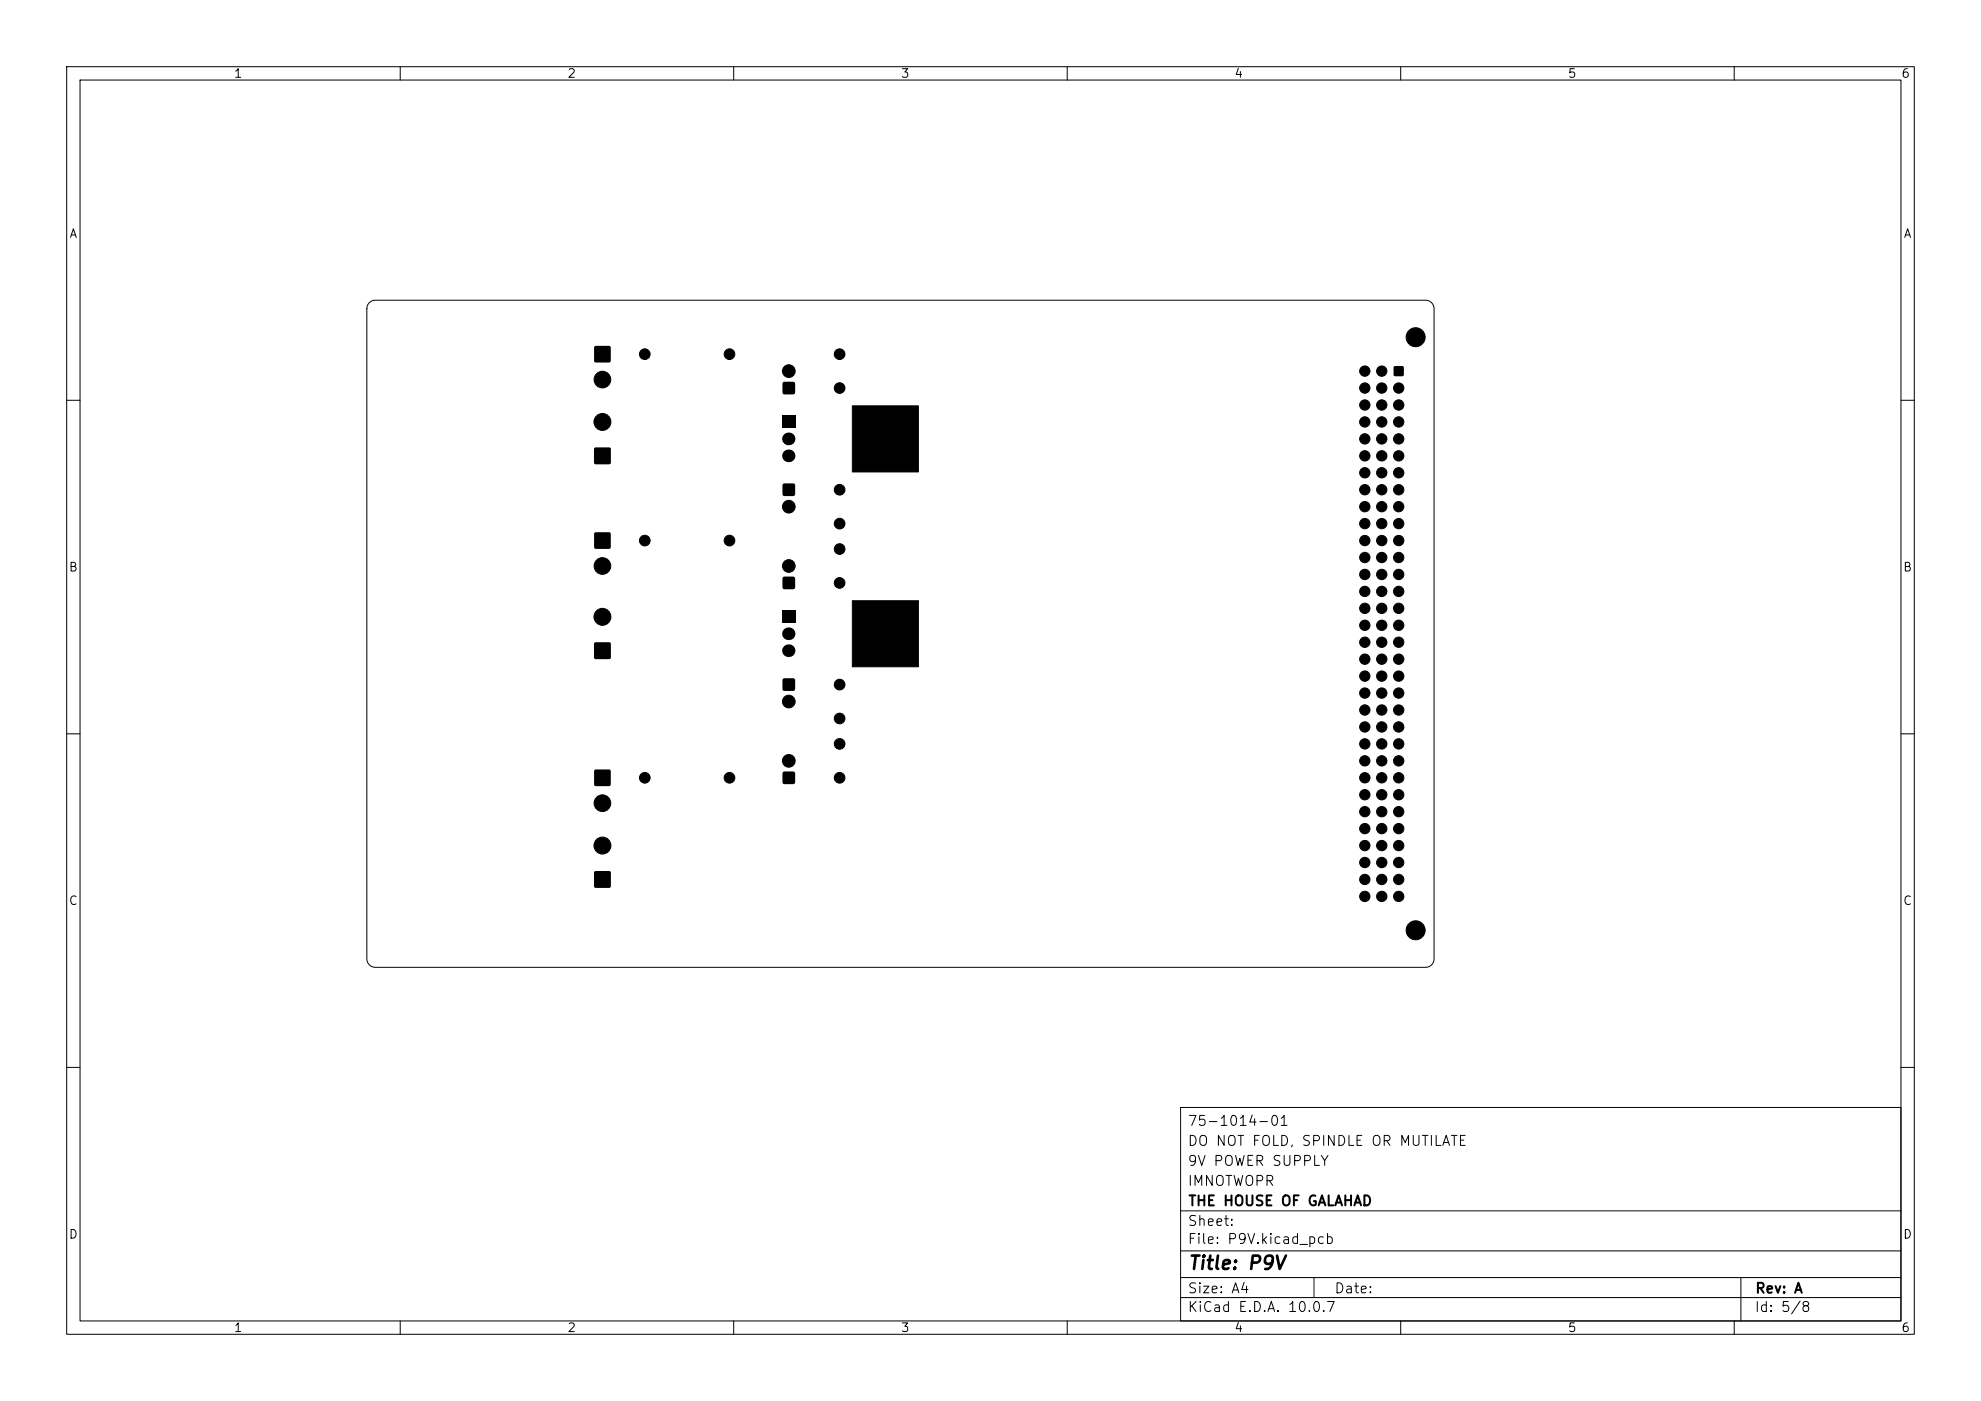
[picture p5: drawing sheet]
<svg xmlns="http://www.w3.org/2000/svg" width="297mm" height="210mm" viewBox="0 0 297 210" stroke-linecap="round" stroke-linejoin="round" font-family="sans-serif">
<defs><g id="words">
<text font-size="2" x="178" y="190.8">Title: P9V</text>
<g font-size="1.5">
<text x="178" y="172.1">DO NOT FOLD, SPINDLE OR MUTILATE</text>
<text x="178" y="169.1">75-1014-01</text>
<text x="178" y="178.1">IMNOTWOPR</text>
<text x="178" y="175.1">9V POWER SUPPLY</text>
<text x="178" y="184.1">Sheet:</text>
<text x="178" y="181.1">THE HOUSE OF GALAHAD</text>
<text x="178" y="186.8">File: P9V.kicad_pcb</text>
<text x="178" y="197">KiCad E.D.A. 10.0.7</text>
<text x="178" y="194.2">Size: A4</text>
<text x="200" y="194.2">Date:</text>
<text x="263" y="197">Id: 5/8</text>
<text x="263" y="194.2">Rev: A</text>
</g>
<g font-size="1.3">
<text x="35" y="12">1</text>
<text x="85" y="12">2</text>
<text x="135" y="12">3</text>
<text x="185" y="12">4</text>
<text x="235" y="12">5</text>
<text x="285" y="12">6</text>
<text x="10.3" y="36">A</text>
<text x="285.3" y="36">A</text>
<text x="10.2" y="86">B</text>
<text x="285.2" y="86">B</text>
<text x="10.2" y="136">C</text>
<text x="285.2" y="136">C</text>
<text x="10.2" y="186">D</text>
<text x="285.2" y="186">D</text>
<text x="35" y="200">1</text>
<text x="85" y="200">2</text>
<text x="135" y="200">3</text>
<text x="185" y="200">4</text>
<text x="235" y="200">5</text>
<text x="285" y="200">6</text>
</g>
</g></defs>
<g fill="none" stroke="#000" stroke-width=".15">
<path d="M10 10h277v190h-277zM12 12h273v186h-273zM60 10v2M110 10v2M160 10v2M210 10v2M260 10v2M55.4 45.4l.3-.3 .6-.1h157.4a1.27 1.27 0 0 1 1.3 1.3v97.4a1.27 1.27 0 0 1-1.3 1.3h-157.4a1.27 1.27 0 0 1-1.3-1.3v-97.4l.1-.6zM10 60h2M285 60h2M10 110h2M285 110h2"/>
<path d="M10 160h2M177 166h108v32h-108zM285 160h2M60 198v2M110 198v2M160 198v2M177 194.5h108M177 191.5h108M177 187.5h108M177 181.5h108M197 191.5v3M210 198v2"/>
<path d="M260 198v2M261 191.5v6.5"/>
</g>
<g fill="#000" stroke="#000" stroke-width=".15">
<path d="M127.8 60.8h9.9v9.9h-9.9zM127.8 90h9.9v10h-9.9z"/>
<circle cx="90.3" cy="56.9" r="1.25"/>
<circle cx="96.7" cy="53.1" r=".8"/>
<circle cx="109.4" cy="53.1" r=".8"/>
<circle cx="118.3" cy="55.6" r=".95"/>
<circle cx="125.9" cy="58.2" r=".8"/>
<circle cx="125.9" cy="53.1" r=".8"/>
<circle cx="204.6" cy="58.2" r=".77"/>
<circle cx="204.6" cy="55.6" r=".77"/>
<circle cx="207.2" cy="55.6" r=".77"/>
<circle cx="207.2" cy="58.2" r=".77"/>
<circle cx="209.7" cy="58.2" r=".77"/>
<circle cx="212.2" cy="50.5" r="1.42"/>
<circle cx="90.3" cy="63.2" r="1.27"/>
<circle cx="118.3" cy="75.9" r=".95"/>
<circle cx="125.9" cy="73.4" r=".8"/>
<circle cx="125.9" cy="78.5" r=".8"/>
<circle cx="134.9" cy="65.8" r="1.75"/>
<circle cx="204.6" cy="68.3" r=".77"/>
<circle cx="204.6" cy="60.7" r=".77"/>
<circle cx="204.6" cy="65.8" r=".77"/>
<circle cx="204.6" cy="63.2" r=".77"/>
<circle cx="204.6" cy="73.4" r=".77"/>
<circle cx="204.6" cy="75.9" r=".77"/>
<circle cx="204.6" cy="70.9" r=".77"/>
<circle cx="204.6" cy="78.5" r=".77"/>
<circle cx="207.2" cy="70.9" r=".77"/>
<circle cx="207.2" cy="73.4" r=".77"/>
<circle cx="207.2" cy="60.7" r=".77"/>
<circle cx="207.2" cy="63.2" r=".77"/>
<circle cx="207.2" cy="65.8" r=".77"/>
<circle cx="207.2" cy="68.3" r=".77"/>
<circle cx="207.2" cy="75.9" r=".77"/>
<circle cx="207.2" cy="78.5" r=".77"/>
<circle cx="209.7" cy="68.3" r=".77"/>
<circle cx="209.7" cy="63.2" r=".77"/>
<circle cx="209.7" cy="70.9" r=".77"/>
<circle cx="209.7" cy="60.7" r=".77"/>
<circle cx="209.7" cy="65.8" r=".77"/>
<circle cx="209.7" cy="73.4" r=".77"/>
<circle cx="209.7" cy="75.9" r=".77"/>
<circle cx="209.7" cy="78.5" r=".77"/>
<circle cx="90.3" cy="84.8" r="1.25"/>
<circle cx="90.3" cy="92.5" r="1.27"/>
<circle cx="96.7" cy="81" r=".8"/>
<circle cx="109.4" cy="81" r=".8"/>
<circle cx="118.3" cy="84.8" r=".95"/>
<circle cx="125.9" cy="87.4" r=".8"/>
<circle cx="125.9" cy="82.3" r=".8"/>
<circle cx="134.9" cy="95" r="1.75"/>
<circle cx="204.6" cy="83.6" r=".77"/>
<circle cx="204.6" cy="93.7" r=".77"/>
<circle cx="204.6" cy="81" r=".77"/>
<circle cx="204.6" cy="88.6" r=".77"/>
<circle cx="204.6" cy="98.8" r=".77"/>
<circle cx="204.6" cy="86.1" r=".77"/>
<circle cx="204.6" cy="96.3" r=".77"/>
<circle cx="204.6" cy="91.2" r=".77"/>
<circle cx="207.2" cy="81" r=".77"/>
<circle cx="207.2" cy="86.1" r=".77"/>
<circle cx="207.2" cy="88.6" r=".77"/>
<circle cx="207.2" cy="91.2" r=".77"/>
<circle cx="207.2" cy="93.7" r=".77"/>
<circle cx="207.2" cy="96.3" r=".77"/>
<circle cx="207.2" cy="98.8" r=".77"/>
<circle cx="207.2" cy="83.6" r=".77"/>
<circle cx="209.7" cy="81" r=".77"/>
<circle cx="209.7" cy="83.6" r=".77"/>
<circle cx="209.7" cy="93.7" r=".77"/>
<circle cx="209.7" cy="86.1" r=".77"/>
<circle cx="209.7" cy="96.3" r=".77"/>
<circle cx="209.7" cy="88.6" r=".77"/>
<circle cx="209.7" cy="98.8" r=".77"/>
<circle cx="209.7" cy="91.2" r=".77"/>
<circle cx="96.7" cy="116.6" r=".8"/>
<circle cx="109.4" cy="116.6" r=".8"/>
<circle cx="118.3" cy="105.2" r=".95"/>
<circle cx="118.3" cy="114" r=".95"/>
<circle cx="125.9" cy="102.6" r=".8"/>
<circle cx="125.9" cy="107.7" r=".8"/>
<circle cx="125.9" cy="116.6" r=".8"/>
<circle cx="125.9" cy="111.5" r=".8"/>
<circle cx="204.6" cy="106.4" r=".77"/>
<circle cx="204.6" cy="111.5" r=".77"/>
<circle cx="204.6" cy="101.3" r=".77"/>
<circle cx="204.6" cy="116.6" r=".77"/>
<circle cx="204.6" cy="119.1" r=".77"/>
<circle cx="204.6" cy="103.9" r=".77"/>
<circle cx="204.6" cy="109" r=".77"/>
<circle cx="204.6" cy="114" r=".77"/>
<circle cx="207.2" cy="116.6" r=".77"/>
<circle cx="207.2" cy="111.5" r=".77"/>
<circle cx="207.2" cy="103.9" r=".77"/>
<circle cx="207.2" cy="106.4" r=".77"/>
<circle cx="207.2" cy="114" r=".77"/>
<circle cx="207.2" cy="119.1" r=".77"/>
<circle cx="207.2" cy="109" r=".77"/>
<circle cx="207.2" cy="101.3" r=".77"/>
<circle cx="209.7" cy="116.6" r=".77"/>
<circle cx="209.7" cy="101.3" r=".77"/>
<circle cx="209.7" cy="106.4" r=".77"/>
<circle cx="209.7" cy="111.5" r=".77"/>
<circle cx="209.7" cy="114" r=".77"/>
<circle cx="209.7" cy="119.1" r=".77"/>
<circle cx="209.7" cy="103.9" r=".77"/>
<circle cx="209.7" cy="109" r=".77"/>
<circle cx="90.3" cy="120.4" r="1.25"/>
<circle cx="90.3" cy="126.7" r="1.27"/>
<circle cx="204.6" cy="124.2" r=".77"/>
<circle cx="204.6" cy="121.7" r=".77"/>
<circle cx="204.6" cy="129.3" r=".77"/>
<circle cx="204.6" cy="134.4" r=".77"/>
<circle cx="204.6" cy="131.8" r=".77"/>
<circle cx="204.6" cy="126.7" r=".77"/>
<circle cx="207.2" cy="121.7" r=".77"/>
<circle cx="207.2" cy="124.2" r=".77"/>
<circle cx="207.2" cy="129.3" r=".77"/>
<circle cx="207.2" cy="134.4" r=".77"/>
<circle cx="207.2" cy="131.8" r=".77"/>
<circle cx="207.2" cy="126.7" r=".77"/>
<circle cx="209.7" cy="124.2" r=".77"/>
<circle cx="209.7" cy="121.7" r=".77"/>
<circle cx="209.7" cy="134.4" r=".77"/>
<circle cx="209.7" cy="129.3" r=".77"/>
<circle cx="209.7" cy="131.8" r=".77"/>
<circle cx="209.7" cy="126.7" r=".77"/>
<circle cx="212.2" cy="139.4" r="1.42"/>
</g>
<g fill="#000">
<path d="M89.1 51.9h2.4v2.4h-2.4zM117.4 57.3l.2-.1 1.5 .1 .1 .2v1.5l-.3 .1h-1.5l-.1-.3zM209 54.9h1.4v1.4h-1.4zM89.1 67.1h2.4v2.4h-2.4zM89.1 79.9h2.4v2.3h-2.4zM117.3 62.3h2v1.9h-2zM117.4 72.6l.2-.1h1.5l.1 .3v1.4l-.3 .2-1.5-.1-.1-.2zM89.1 96.3h2.4v2.4h-2.4zM117.3 91.5h2v1.9h-2zM117.4 86.5l1.5-.1 .3 .2v1.4l-.1 .3h-1.5l-.2-.1-.1-1.5zM89.1 115.4h2.4v2.4h-2.4zM117.4 115.8l.2-.2 1.5 .1 .1 .2v1.5l-.3 .1h-1.5l-.1-.3z"/>
<path d="M117.4 101.8l.2-.1h1.5l.1 .3v1.4l-.3 .2-1.5-.1-.1-.2zM89.1 130.6h2.4v2.4h-2.4z"/>
</g>
<path d="M118.2 65.8h.1M118.2 68.3h.1M118.2 95h.1M118.2 97.5h.1" fill="none" stroke="#000" stroke-width="1.9"/>
<use href="#words"/>
</svg>
